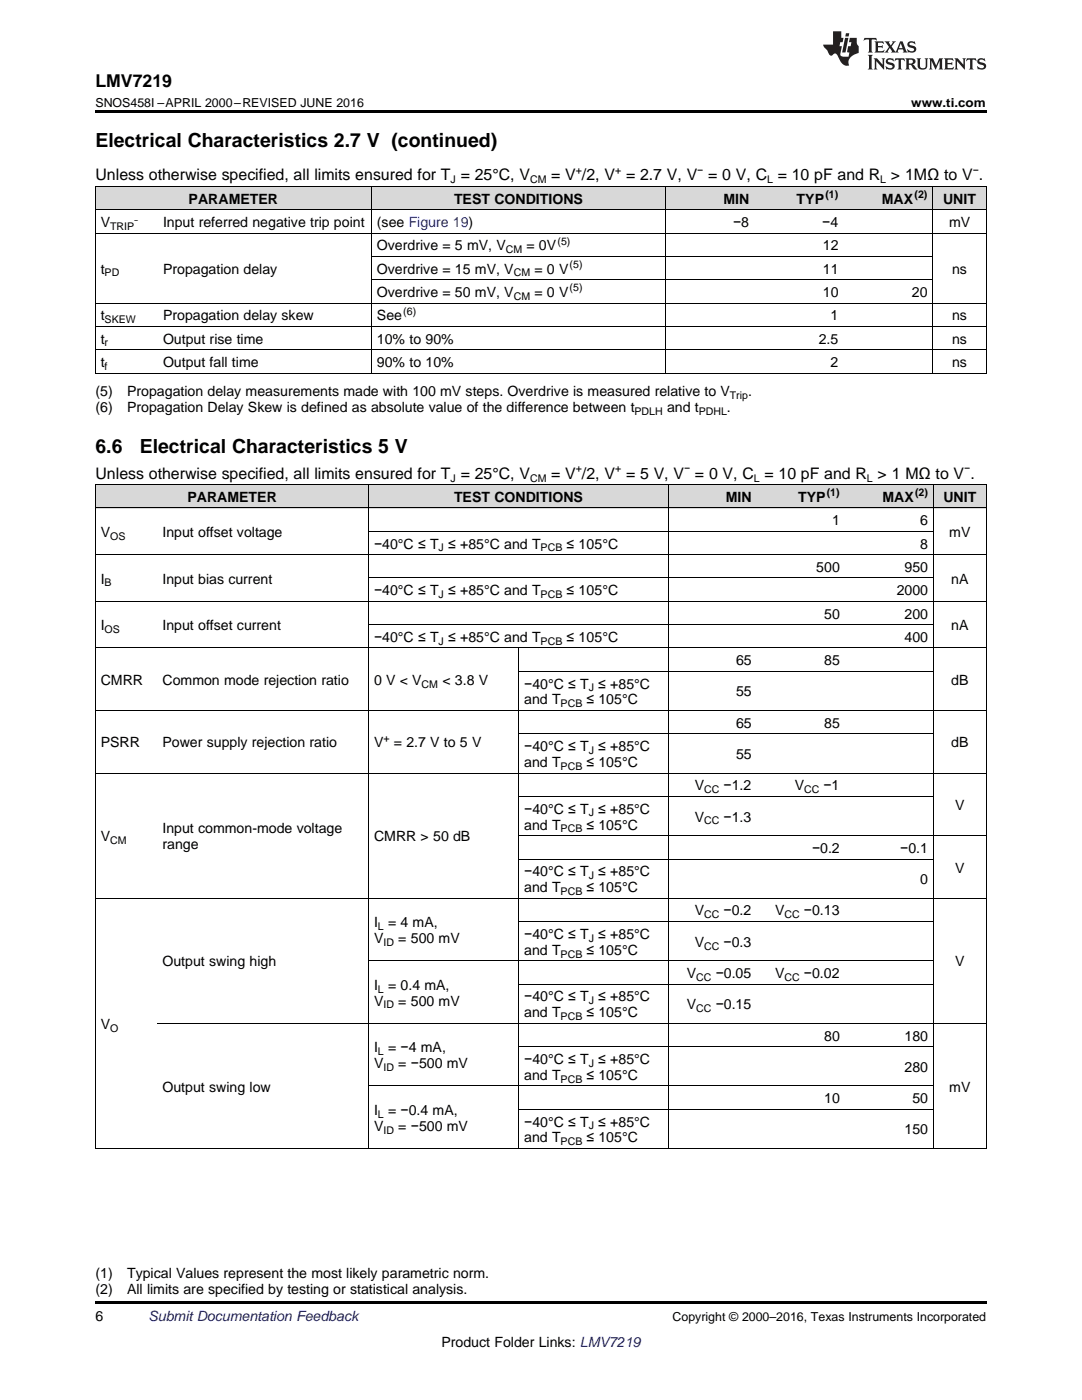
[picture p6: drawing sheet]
<svg xmlns="http://www.w3.org/2000/svg" width="216mm" height="279mm" viewBox="0 0 216 279" stroke-linecap="round" stroke-linejoin="round" font-family="sans-serif">
<defs><g id="words">
<g font-size="3.9">
<text x="19" y="29.3">Electrical Characteristics 2.7 V (continued)</text>
<text x="19" y="90.3">6.6</text>
<text x="27.9" y="90.3">Electrical Characteristics 5 V</text>
</g>
<text font-size="3.5" x="19" y="17.3">LMV7219</text>
<g font-size="3.2">
<text x="19" y="36">Unless otherwise specified, all limits ensured for T = 25°C, V</text>
<text x="110" y="36">= V /2, V = 2.7 V, V = 0 V, C = 10 pF and R &gt; 1MΩ to V .</text>
<text x="19" y="95.5">Unless otherwise specified, all limits ensured for T = 25°C, V</text>
<text x="110" y="95.5">= V /2, V = 5 V, V = 0 V, C = 10 pF and R &gt; 1 MΩ to V .</text>
</g>
<g font-size="2.8">
<text x="37.6" y="40.6">PARAMETER</text>
<text x="90.6" y="40.6">TEST CONDITIONS</text>
<text x="144.4" y="40.6">MIN</text>
<text x="159" y="40.6">TYP</text>
<text x="176" y="40.6">MAX</text>
<text x="188.2" y="40.6">UNIT</text>
<text x="20.1" y="45.3">V</text>
<text x="32.5" y="45.3">Input referred negative trip point</text>
<text x="75.2" y="45.3">(see Figure 19)</text>
<text x="146.3" y="45.3">−8</text>
<text x="164.1" y="45.3">−4</text>
<text x="189.4" y="45.3">mV</text>
<text x="75.2" y="50">Overdrive = 5 mV, V</text>
<text x="105.1" y="50">= 0V</text>
<text x="164.2" y="50">12</text>
<text x="20.1" y="54.6">t</text>
<text x="32.5" y="54.6">Propagation delay</text>
<text x="75.2" y="54.6">Overdrive = 15 mV, V</text>
<text x="75.2" y="59.3">Overdrive = 50 mV, V</text>
<text x="106.6" y="54.6">= 0 V</text>
<text x="106.6" y="59.3">= 0 V</text>
<text x="164.2" y="54.6">11</text>
<text x="164.2" y="59.3">10</text>
<text x="182" y="59.3">20</text>
<text x="190" y="54.6">ns</text>
<text x="20.1" y="63.9">t</text>
<text x="32.5" y="63.9">Propagation delay skew</text>
<text x="75.2" y="63.9">See</text>
<text x="165.7" y="63.9">1</text>
<text x="190" y="63.9">ns</text>
<text x="20.1" y="68.6">t</text>
<text x="32.5" y="68.6">Output rise time</text>
<text x="75.2" y="68.6">10% to 90%</text>
<text x="163.4" y="68.6">2.5</text>
<text x="190" y="68.6">ns</text>
<text x="20.1" y="73.2">t</text>
<text x="32.5" y="73.2">Output fall time</text>
<text x="75.2" y="73.2">90% to 10%</text>
<text x="165.7" y="73.2">2</text>
<text x="190" y="73.2">ns</text>
<text x="19" y="79.1">(5)</text>
<text x="19" y="82.3">(6)</text>
<text x="25.4" y="79.1">Propagation delay measurements made with 100 mV steps. Overdrive is measured relative to V</text>
<text x="25.4" y="82.3">Propagation Delay Skew is defined as absolute value of the difference between t</text>
<text x="133.1" y="82.3">and t</text>
<text x="145.1" y="82.3">.</text>
<text x="149.3" y="79.1">.</text>
<text x="37.4" y="100.2">PARAMETER</text>
<text x="90.6" y="100.2">TEST CONDITIONS</text>
<text x="144.8" y="100.2">MIN</text>
<text x="159.2" y="100.2">TYP</text>
<text x="176.1" y="100.2">MAX</text>
<text x="188.2" y="100.2">UNIT</text>
<text x="20.1" y="107.1">V</text>
<text x="32.4" y="107.1">Input offset voltage</text>
<text x="166" y="104.8">1</text>
<text x="183.6" y="104.8">6</text>
<text x="189.4" y="107.1">mV</text>
<text x="74.6" y="109.5">−40°C ≤ T ≤ +85°C and T</text>
<text x="113.1" y="109.5">≤ 105°C</text>
<text x="183.6" y="109.5">8</text>
<text x="20.1" y="116.5">I</text>
<text x="32.4" y="116.5">Input bias current</text>
<text x="74.6" y="118.8">−40°C ≤ T ≤ +85°C and T</text>
<text x="113.1" y="118.8">≤ 105°C</text>
<text x="162.9" y="114.1">500</text>
<text x="178.9" y="118.8">2000</text>
<text x="180.5" y="114.1">950</text>
<text x="189.8" y="116.5">nA</text>
<text x="20.1" y="125.8">I</text>
<text x="32.4" y="125.8">Input offset current</text>
<text x="164.5" y="123.4">50</text>
<text x="180.5" y="123.4">200</text>
<text x="189.8" y="125.8">nA</text>
<text x="74.6" y="128.1">−40°C ≤ T ≤ +85°C and T</text>
<text x="113.1" y="128.1">≤ 105°C</text>
<text x="180.5" y="128.1">400</text>
<text x="20.1" y="136.7">CMRR</text>
<text x="32.4" y="136.7">Common mode rejection ratio</text>
<text x="74.6" y="136.7">0 V &lt; V</text>
<text x="88.3" y="136.7">&lt; 3.8 V</text>
<text x="104.6" y="137.4">−40°C ≤ T ≤ +85°C</text>
<text x="146.9" y="132.8">65</text>
<text x="164.5" y="132.8">85</text>
<text x="189.8" y="136.7">dB</text>
<text x="104.6" y="140.6">and T</text>
<text x="117.1" y="140.6">≤ 105°C</text>
<text x="146.9" y="139">55</text>
<text x="20.1" y="149.2">PSRR</text>
<text x="32.4" y="149.2">Power supply rejection ratio</text>
<text x="74.6" y="149.2">V</text>
<text x="78.6" y="149.2">= 2.7 V to 5 V</text>
<text x="104.6" y="149.9">−40°C ≤ T ≤ +85°C</text>
<text x="146.9" y="145.2">65</text>
<text x="164.5" y="145.2">85</text>
<text x="189.8" y="149.2">dB</text>
<text x="104.6" y="153.1">and T</text>
<text x="117.1" y="153.1">≤ 105°C</text>
<text x="146.9" y="151.5">55</text>
<text x="138.6" y="157.7">V</text>
<text x="144.4" y="157.7">−1.2</text>
<text x="158.6" y="157.7">V</text>
<text x="164.3" y="157.7">−1</text>
<text x="190.6" y="161.6">V</text>
<text x="20.1" y="167.9">V</text>
<text x="32.4" y="166.3">Input common-mode voltage</text>
<text x="74.6" y="167.9">CMRR &gt; 50 dB</text>
<text x="104.6" y="162.4">−40°C ≤ T ≤ +85°C</text>
<text x="104.6" y="165.6">and T</text>
<text x="117.1" y="165.6">≤ 105°C</text>
<text x="138.6" y="164">V</text>
<text x="144.4" y="164">−1.3</text>
<text x="32.4" y="169.5">range</text>
<text x="162" y="170.2">−0.2</text>
<text x="179.6" y="170.2">−0.1</text>
<text x="104.6" y="174.9">−40°C ≤ T ≤ +85°C</text>
<text x="104.6" y="178">and T</text>
<text x="117.1" y="178">≤ 105°C</text>
<text x="183.6" y="176.5">0</text>
<text x="190.6" y="174.1">V</text>
<text x="74.6" y="185">I</text>
<text x="77.4" y="185">= 4 mA,</text>
<text x="138.6" y="182.7">V</text>
<text x="144.4" y="182.7">−0.2</text>
<text x="154.7" y="182.7">V</text>
<text x="160.4" y="182.7">−0.13</text>
<text x="74.6" y="188.2">V</text>
<text x="79.5" y="188.2">= 500 mV</text>
<text x="104.6" y="187.4">−40°C ≤ T ≤ +85°C</text>
<text x="104.6" y="190.5">and T</text>
<text x="117.1" y="190.5">≤ 105°C</text>
<text x="138.6" y="188.9">V</text>
<text x="144.4" y="188.9">−0.3</text>
<text x="32.4" y="192.9">Output swing high</text>
<text x="74.6" y="197.5">I</text>
<text x="77.4" y="197.5">= 0.4 mA,</text>
<text x="137.1" y="195.2">V</text>
<text x="142.8" y="195.2">−0.05</text>
<text x="154.7" y="195.2">V</text>
<text x="160.4" y="195.2">−0.02</text>
<text x="190.6" y="192.9">V</text>
<text x="74.6" y="200.7">V</text>
<text x="79.5" y="200.7">= 500 mV</text>
<text x="104.6" y="199.8">−40°C ≤ T ≤ +85°C</text>
<text x="104.6" y="203">and T</text>
<text x="117.1" y="203">≤ 105°C</text>
<text x="137.1" y="201.4">V</text>
<text x="142.8" y="201.4">−0.15</text>
<text x="20.1" y="205.4">V</text>
<text x="164.5" y="207.7">80</text>
<text x="180.5" y="207.7">180</text>
<text x="74.6" y="210">I</text>
<text x="74.6" y="213.2">V</text>
<text x="77.4" y="210">= −4 mA,</text>
<text x="79.5" y="213.2">= −500 mV</text>
<text x="104.6" y="212.3">−40°C ≤ T ≤ +85°C</text>
<text x="104.6" y="215.5">and T</text>
<text x="117.1" y="215.5">≤ 105°C</text>
<text x="180.5" y="213.9">280</text>
<text x="32.4" y="217.8">Output swing low</text>
<text x="164.5" y="220.2">10</text>
<text x="182.1" y="220.2">50</text>
<text x="189.4" y="217.8">mV</text>
<text x="74.6" y="222.5">I</text>
<text x="74.6" y="225.7">V</text>
<text x="77.4" y="222.5">= −0.4 mA,</text>
<text x="79.5" y="225.7">= −500 mV</text>
<text x="104.6" y="224.8">−40°C ≤ T ≤ +85°C</text>
<text x="180.5" y="226.4">150</text>
<text x="104.6" y="228">and T</text>
<text x="117.1" y="228">≤ 105°C</text>
<text x="19" y="255.1">(1)</text>
<text x="25.4" y="255.1">Typical Values represent the most likely parametric norm.</text>
<text x="19" y="263.6">6</text>
<text x="19" y="258.2">(2)</text>
<text x="25.4" y="258.2">All limits are specified by testing or statistical analysis.</text>
<text x="88.1" y="268.9">Product Folder Links: LMV7219</text>
</g>
<text font-size="2.8" fill="#0000c8" x="29.6" y="263.6">Submit Documentation Feedback</text>
<g font-size="2.5">
<text x="19" y="21.4">SNOS458I –APRIL 2000–REVISED JUNE 2016</text>
<text x="181.8" y="21.4">www.ti.com</text>
<text x="134.2" y="263.6">Copyright © 2000–2016, Texas Instruments Incorporated</text>
</g>
<g font-size="2.1">
<text x="114.9" y="34.7">+</text>
<text x="122.7" y="34.7">+</text>
<text x="139.1" y="34.7">−</text>
<text x="194.1" y="34.7">−</text>
<text x="89.9" y="36.6">J</text>
<text x="105.8" y="36.6">CM</text>
<text x="153.1" y="36.6">L</text>
<text x="164.7" y="39.5">(1)</text>
<text x="175.6" y="36.6">L</text>
<text x="182.5" y="39.5">(2)</text>
<text x="22" y="45.9">TRIP</text>
<text x="100.9" y="50.5">CM</text>
<text x="111.2" y="48.8">(5)</text>
<text x="113.7" y="53.5">(5)</text>
<text x="20.9" y="55.2">PD</text>
<text x="102.5" y="55.2">CM</text>
<text x="102.5" y="59.8">CM</text>
<text x="113.7" y="58.1">(5)</text>
<text x="20.9" y="64.5">SKEW</text>
<text x="80.5" y="62.8">(6)</text>
<text x="20.9" y="69.1">r</text>
<text x="20.9" y="73.8">f</text>
<text x="126.6" y="82.8">PDLH</text>
<text x="139.4" y="82.8">PDHL</text>
<text x="145.6" y="79.7">Trip</text>
<text x="114.9" y="94.2">+</text>
<text x="122.7" y="94.2">+</text>
<text x="136.5" y="94.2">−</text>
<text x="192.4" y="94.2">−</text>
<text x="89.9" y="96.1">J</text>
<text x="105.8" y="96.1">CM</text>
<text x="150.4" y="96.1">L</text>
<text x="165" y="99">(1)</text>
<text x="173" y="96.1">L</text>
<text x="182.6" y="99">(2)</text>
<text x="22" y="107.7">OS</text>
<text x="87.5" y="110">J</text>
<text x="107.9" y="110">PCB</text>
<text x="20.9" y="117">B</text>
<text x="87.5" y="119.3">J</text>
<text x="107.9" y="119.3">PCB</text>
<text x="20.9" y="126.3">OS</text>
<text x="87.5" y="128.7">J</text>
<text x="107.9" y="128.7">PCB</text>
<text x="84.1" y="137.2">CM</text>
<text x="117.5" y="138">J</text>
<text x="111.9" y="141.1">PCB</text>
<text x="76.5" y="148">+</text>
<text x="111.9" y="153.6">PCB</text>
<text x="117.5" y="150.5">J</text>
<text x="140.5" y="158.3">CC</text>
<text x="160.4" y="158.3">CC</text>
<text x="111.9" y="166.1">PCB</text>
<text x="117.5" y="162.9">J</text>
<text x="140.5" y="164.5">CC</text>
<text x="22" y="168.5">CM</text>
<text x="111.9" y="178.6">PCB</text>
<text x="117.5" y="175.4">J</text>
<text x="75.4" y="185.6">L</text>
<text x="140.5" y="183.3">CC</text>
<text x="156.5" y="183.3">CC</text>
<text x="76.5" y="188.8">ID</text>
<text x="111.9" y="191.1">PCB</text>
<text x="117.5" y="187.9">J</text>
<text x="140.5" y="189.5">CC</text>
<text x="138.9" y="195.8">CC</text>
<text x="156.5" y="195.8">CC</text>
<text x="75.4" y="198.1">L</text>
<text x="76.5" y="201.3">ID</text>
<text x="111.9" y="203.6">PCB</text>
<text x="117.5" y="200.4">J</text>
<text x="138.9" y="202">CC</text>
<text x="22" y="205.9">O</text>
<text x="75.4" y="210.6">L</text>
<text x="76.5" y="213.7">ID</text>
<text x="117.5" y="212.9">J</text>
<text x="111.9" y="216.1">PCB</text>
<text x="75.4" y="223.1">L</text>
<text x="76.5" y="226.2">ID</text>
<text x="117.5" y="225.4">J</text>
<text x="111.9" y="228.6">PCB</text>
</g>
<text font-size="1.4" x="26.8" y="44.4">−</text>
</g></defs>
<g fill="#d8d8d8">
<path d="M19 96.8h12.4v4.6h-12.4z"/>
<path d="M31.4 96.8h42.2v4.6h-42.2z"/>
<path d="M73.6 96.8h29.9v4.6h-29.9z"/>
<path d="M103.5 96.8h30v4.6h-30z"/>
<path d="M133.5 96.8h17.6v4.6h-17.6z"/>
<path d="M151.1 96.8h17.6v4.6h-17.6z"/>
<path d="M168.7 96.8h17.6v4.6h-17.6z"/>
<path d="M186.3 96.8h10.5v4.6h-10.5z"/>
<path d="M19 37.3h12.5v4.6h-12.5z"/>
<path d="M31.5 37.3h42.7v4.6h-42.7z"/>
<path d="M74.2 37.3h30.2v4.6h-30.2z"/>
<path d="M104.4 37.3h28.4v4.6h-28.4z"/>
<path d="M132.8 37.3h17.8v4.6h-17.8z"/>
<path d="M150.6 37.3h17.8v4.6h-17.8z"/>
<path d="M168.4 37.3h17.8v4.6h-17.8z"/>
<path d="M186.2 37.3h10.6v4.6h-10.6z"/>
</g>
<path d="M19 22h177.8v.5h-177.8zM19 74.5h.2zM74 74.5h.2zM104.3 74.5h.1zM132.7 74.5h.1zM186.1 74.5h.1zM196.7 74.5h.1zM19 259.7h177.8v.5h-177.8z" fill="#000"/>
<g fill="none" stroke="#000" stroke-width=".2">
<path d="M19 37.2h177.8v37.3M19.1 37.2v37.3M74.1 37.2v37.3M132.8 37.2v37.3M186.1 37.2v37.3M19 46.5h177.8M19 41.9h177.8M74.2 55.8h112M74.2 51.2h112M19 74.5h177.8M19 69.8h177.8M19 65.1h177.8"/>
<path d="M19 60.5h177.8M19 96.7h177.8M19.1 96.7v132.6M73.5 96.7v132.6M133.4 96.7v132.6M186.2 96.7v132.6M196.8 96.7v132.6M19 120h177.8M19 110.7h177.8M19 101.4h177.8M73.6 115.3h112.7M73.6 106h112.7"/>
<path d="M19 129.3h177.8M73.6 124.7h112.7M103.5 129.3v100M103.5 134h82.8M19 154.3h177.8M19 141.8h177.8M103.5 158.9h82.8M103.5 146.5h82.8M19 179.3h177.8M103.5 171.4h82.8M103.5 166.8h93.3M73.6 191.8h112.7"/>
<path d="M103.5 196.4h82.8M103.5 183.9h82.8M31.4 204.2h165.4M73.6 216.7h112.7M103.5 208.9h82.8M19 229.2h177.8M103.5 221.4h82.8"/>
</g>
<g fill="#231f20">
<path d="M172.5 7.6l-.1 .5 .4-.2h.6v.1v2.1l-.2 .4h.9l-.2-.4v-2.1l.1-.1h.5l.5 .2-.2-.5zM174.5 8.3l.2 .3v1.5l-.2 .4h1.8l.2-.6a1.04 1.04 0 0 1-1.3 .2v-.7h.6l.3 .2v-.6l-.3 .2h-.6v-.6l.8-.1 .4 .3-.2-.5zM176.5 8.3l.9 1.1-.9 1.1h.8l-.2-.2 .4-.7 .5 .7-.2 .2h1.5l-.2-.2 .2-.4h.9l.1 .4-.2 .2h1l-.3-.3-.7-1.9h-.5l-.9 2-.8-1 .9-1h-.8l.1 .3-.4 .5-.3-.6 .1-.2zM179.7 8.6l.4 1h-.7zM181.3 8.4a.63 .63 0 0 0-.2 .7 .63 .63 0 0 0 .6 .4l.6 .2 .1 .2a.75 .75 0 0 1-.7 .4 .75 .75 0 0 1-.6-.5l.1 .7 .1-.1a1.11 1.11 0 0 0 1.5-.6 1.13 1.13 0 0 0-1.2-.8l-.1-.4a1.04 1.04 0 0 1 1.2 .2l-.2-.5-.2 .1-.4-.2zM173.2 10.9l.2 .4v2.2l-.2 .4h1l-.3-.4v-2.2l.3-.4zM174.3 11.6l.3 .4v1.5l-.3 .4h.8l-.2-.4v-1.3l1.5 1.7v-1.9l.2-.4h-.7l.2 .4v.9l-1.1-1.3zM177 11.8a.62 .62 0 0 0-.2 .7 .62 .62 0 0 0 .6 .4l.6 .1 .1 .3a.76 .76 0 0 1-.7 .3 .76 .76 0 0 1-.7-.4l.2 .7 .1-.1a1.11 1.11 0 0 0 1.5-.6 1.13 1.13 0 0 0-1.2-.8l-.1-.4a1.04 1.04 0 0 1 1.2 .2l-.2-.6-.2 .1-.5-.1zM178.7 11.6l-.2 .6a.61 .61 0 0 1 .8-.3v1.6l-.2 .4h.9l-.2-.4v-1.6a.63 .63 0 0 1 .7 .3l-.1-.6zM180.6 11.6l.3 .4v1.5l-.3 .4h1l-.2-.2-.1-.8 .6 .2a.76 .76 0 0 0 1.2 .7l-1-1a.58 .58 0 0 0 .6-.5 .58 .58 0 0 0-.5-.6zM181.4 11.9h.1a.45 .45 0 0 1 .5 .1 .45 .45 0 0 1 .1 .5l-.8 .2zM182.9 11.6l.2 .2a2.17 2.17 0 0 0 .3 1.9 .99 .99 0 0 0 1.6-.6v-1.1l.2-.4h-.7l.2 .2a1.92 1.92 0 0 1-.2 1.8 .6 .6 0 0 1-.9-.5v-1.1l.2-.4zM185.4 11.6l.2 .4v1.5l-.2 .4h.7l-.2-.4v-1.4l.8 1.8 .8-1.8v1.4l-.2 .4h.9l-.2-.4v-1.5l.2-.4h-.8l-.6 1.5-.6-1.5zM188.4 11.6l.2 .4v1.5l-.2 .4h1.8l.1-.6a1.04 1.04 0 0 1-1.2 .1v-.6h.5l.4 .2v-.6l-.4 .2h-.5v-.7h.8l.3 .3-.1-.6zM190.5 11.6l.2 .4v1.5l-.2 .4h.7l-.2-.4v-1.3l1.5 1.7v-1.9l.2-.4h-.7l.2 .4v.9l-1.1-1.3zM192.9 11.6l-.1 .6a.61 .61 0 0 1 .7-.3l.1 1.6-.3 .4h1l-.3-.4 .1-1.6a.63 .63 0 0 1 .7 .3l-.1-.6zM195.2 11.8a.62 .62 0 0 0-.2 .7 .62 .62 0 0 0 .6 .4l.6 .1 .1 .3a.76 .76 0 0 1-.7 .3 .76 .76 0 0 1-.6-.4l.1 .7 .1-.1a1.11 1.11 0 0 0 1.6-.6 1.13 1.13 0 0 0-1.3-.8l-.1-.4a1.04 1.04 0 0 1 1.2 .2l-.1-.6-.2 .1-.5-.1z"/>
<path d="M166.2 6.3v2.6h-1.9v.4l.8 .9a.91 .91 0 0 0 1 .8 .56 .56 0 0 1 .5-.3 .56 .56 0 0 1 .5 .3l.4 .8a1.53 1.53 0 0 0 1.9 1.2 1.54 1.54 0 0 1 1-2.1l.9-.3v-1.4a1.52 1.52 0 0 1-.4-1.6h-1.3l-.2 .8h.5l-.2 .8h-.5l-.1 1v.2l.4 .1-.2 .8a1.93 1.93 0 0 1-1.6-.3l.3-1.8h-.5l.2-.8h.4l.2-.8h-.4v-1.3zM168.6 7.6l-.6 2.9h.7l.6-2.9zM168.8 6.6l-.1 .7h.6l.2-.7z"/>
</g>
<use href="#words"/>
</svg>
